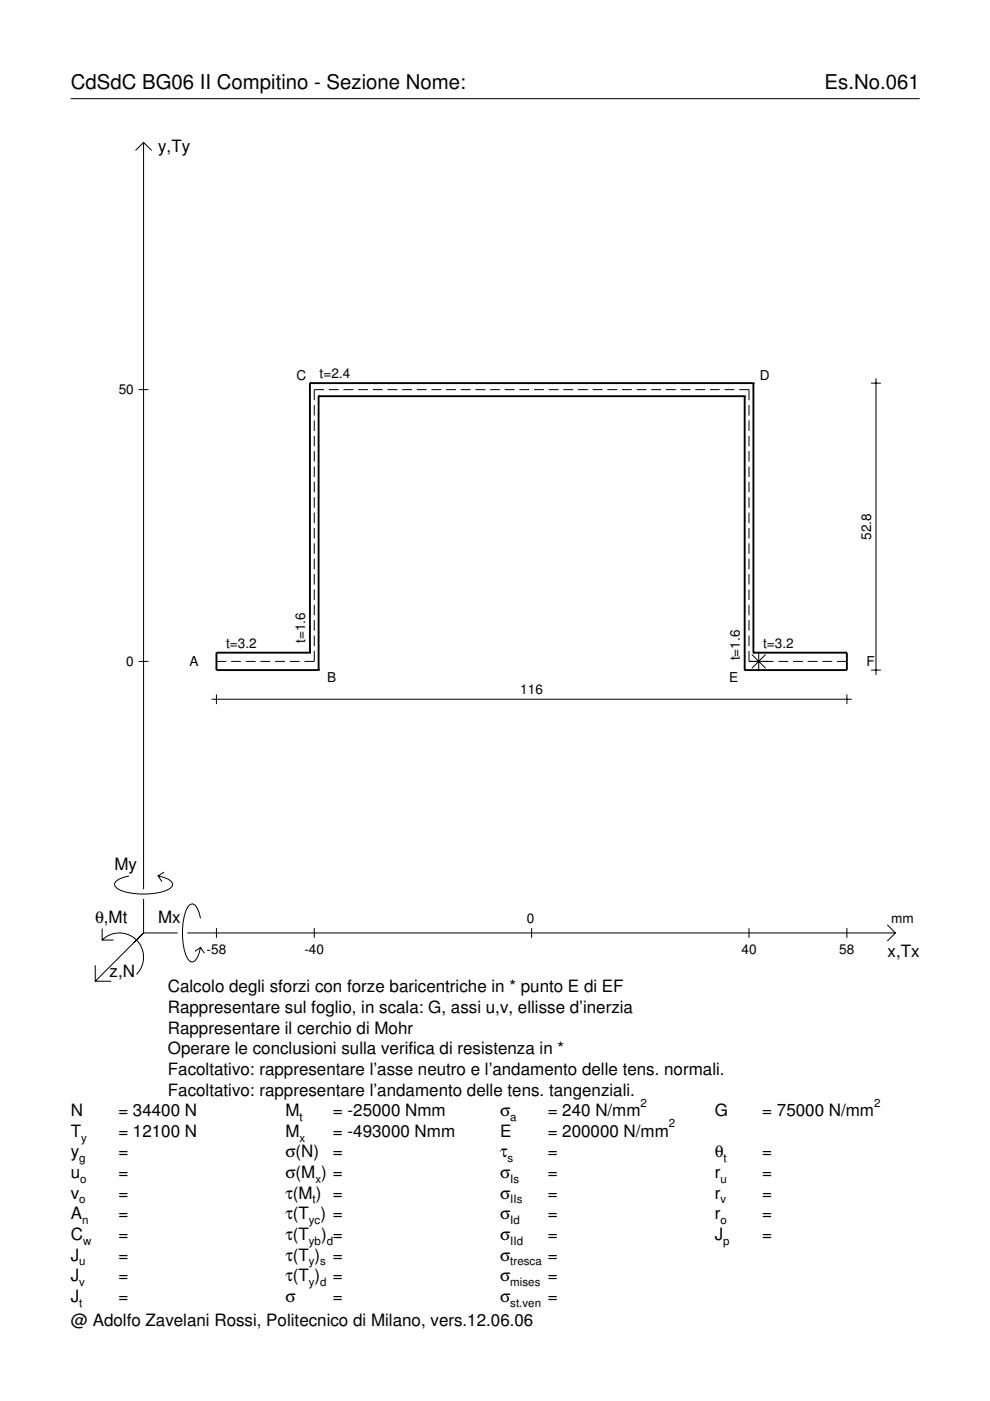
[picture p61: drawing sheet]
<svg xmlns="http://www.w3.org/2000/svg" width="210mm" height="297mm" viewBox="0 0 210 297" stroke-linecap="round" stroke-linejoin="round" font-family="sans-serif">
<defs><g id="words">
<g font-size="4.3">
<text x="15" y="18.9">CdSdC BG06 II Compitino - Sezione Nome:</text>
<text x="174.8" y="18.9">Es.No.061</text>
</g>
<g font-size="3.6">
<text x="33.5" y="32.3">y,Ty</text>
<text x="24.3" y="184.4">My</text>
<text x="20.1" y="195.7">θ,Mt</text>
<text x="33.5" y="195.7">Mx</text>
<text x="188.2" y="203">x,Tx</text>
<text x="23.2" y="207.1">z,N</text>
<text x="35.6" y="210.4">Calcolo degli sforzi con forze baricentriche in * punto E di EF</text>
<text x="35.6" y="214.8">Rappresentare sul foglio, in scala: G, assi u,v, ellisse d’inerzia</text>
<text x="35.6" y="219.2">Rappresentare il cerchio di Mohr</text>
<text x="35.6" y="223.5">Operare le conclusioni sulla verifica di resistenza in *</text>
<text x="35.6" y="227.9">Facoltativo: rappresentare l’asse neutro e l’andamento delle tens. normali.</text>
<text x="35.6" y="232.3">Facoltativo: rappresentare l’andamento delle tens. tangenziali.</text>
<text x="15" y="236.7">N</text>
<text x="25.1" y="236.7">= 34400 N</text>
<text x="60.5" y="236.7">M</text>
<text x="70.6" y="236.7">= -25000 Nmm</text>
<text x="106" y="236.7">σ</text>
<text x="116.1" y="236.7">= 240 N/mm</text>
<text x="151.5" y="236.7">G</text>
<text x="161.6" y="236.7">= 75000 N/mm</text>
<text x="15" y="241">T</text>
<text x="15" y="245.4">y</text>
<text x="25.1" y="241">= 12100 N</text>
<text x="25.1" y="245.4">=</text>
<text x="60.5" y="241">M</text>
<text x="60.5" y="245.4">σ(N)</text>
<text x="70.6" y="241">= -493000 Nmm</text>
<text x="70.6" y="245.4">=</text>
<text x="106" y="241">E</text>
<text x="106" y="245.4">τ</text>
<text x="116.1" y="241">= 200000 N/mm</text>
<text x="116.1" y="245.4">=</text>
<text x="151.5" y="245.4">θ</text>
<text x="161.6" y="245.4">=</text>
<text x="15" y="249.8">u</text>
<text x="25.1" y="249.8">=</text>
<text x="60.5" y="249.8">σ(M ) =</text>
<text x="106" y="249.8">σ</text>
<text x="116.1" y="249.8">=</text>
<text x="151.5" y="249.8">r</text>
<text x="161.6" y="249.8">=</text>
<text x="15" y="254.2">v</text>
<text x="25.1" y="254.2">=</text>
<text x="60.5" y="254.2">τ(M ) =</text>
<text x="106" y="254.2">σ</text>
<text x="116.1" y="254.2">=</text>
<text x="151.5" y="254.2">r</text>
<text x="161.6" y="254.2">=</text>
<text x="15" y="258.5">A</text>
<text x="15" y="262.9">C</text>
<text x="25.1" y="258.5">=</text>
<text x="25.1" y="262.9">=</text>
<text x="60.5" y="258.5">τ(T ) =</text>
<text x="60.5" y="262.9">τ(T</text>
<text x="68.1" y="262.9">) =</text>
<text x="106" y="258.5">σ</text>
<text x="106" y="262.9">σ</text>
<text x="116.1" y="258.5">=</text>
<text x="116.1" y="262.9">=</text>
<text x="151.5" y="258.5">r</text>
<text x="151.5" y="262.9">J</text>
<text x="161.6" y="258.5">=</text>
<text x="161.6" y="262.9">=</text>
<text x="15" y="267.3">J</text>
<text x="25.1" y="267.3">=</text>
<text x="60.5" y="267.3">τ(T )</text>
<text x="70.6" y="267.3">=</text>
<text x="106" y="267.3">σ</text>
<text x="116.1" y="267.3">=</text>
<text x="15" y="271.7">J</text>
<text x="25.1" y="271.7">=</text>
<text x="60.5" y="271.7">τ(T )</text>
<text x="70.6" y="271.7">=</text>
<text x="106" y="271.7">σ</text>
<text x="116.1" y="271.7">=</text>
<text x="15" y="281.2">@ Adolfo Zavelani Rossi, Politecnico di Milano, vers.12.06.06</text>
<text x="15" y="276">J</text>
<text x="25.1" y="276">=</text>
<text x="60.5" y="276">σ</text>
<text x="70.6" y="276">=</text>
<text x="106" y="276">σ</text>
<text x="116.1" y="276">=</text>
</g>
<g font-size="2.9">
<text x="25.2" y="83.6">50</text>
<text x="62.8" y="80.5">C</text>
<text x="67.8" y="80.2">t=2.4</text>
<text x="161.1" y="80.5">D</text>
<text x="184.7" y="114.5" transform="rotate(-90 184.7 114.5)">52.8</text>
<text x="47.9" y="137.4">t=3.2</text>
<text x="64.7" y="136.3" transform="rotate(-90 64.7 136.3)">t=1.6</text>
<text x="161.8" y="137.4">t=3.2</text>
<text x="26.8" y="141.2">0</text>
<text x="40.2" y="141.1">A</text>
<text x="156.9" y="140" transform="rotate(-90 156.9 140)">t=1.6</text>
<text x="183.7" y="141.1">F</text>
<text x="69.4" y="144.6">B</text>
<text x="110.3" y="147.2">116</text>
<text x="154.6" y="144.6">E</text>
<text x="111.7" y="195.7">0</text>
<text x="189" y="195.7">mm</text>
<text x="43.8" y="202.2">-58</text>
<text x="64.5" y="202.2">-40</text>
<text x="157.2" y="202.2">40</text>
<text x="178" y="202.2">58</text>
</g>
<g font-size="2.4">
<text x="63.5" y="237.7">t</text>
<text x="108.2" y="237.7">a</text>
<text x="135.8" y="234.7">2</text>
<text x="141.8" y="239">2</text>
<text x="185.3" y="234.7">2</text>
<text x="17.2" y="242">y</text>
<text x="63.5" y="242">x</text>
<text x="16.8" y="246.4">g</text>
<text x="17" y="250.8">o</text>
<text x="66.9" y="250.8">x</text>
<text x="107.6" y="246.4">s</text>
<text x="108.2" y="250.8">Is</text>
<text x="152.7" y="250.8">u</text>
<text x="153.4" y="246.4">t</text>
<text x="16.8" y="255.2">o</text>
<text x="66.3" y="255.2">t</text>
<text x="108.2" y="255.2">IIs</text>
<text x="152.7" y="255.2">v</text>
<text x="17.4" y="259.5">n</text>
<text x="17.6" y="263.9">w</text>
<text x="65.5" y="259.5">yc</text>
<text x="65.5" y="263.9">yb d</text>
<text x="108.2" y="259.5">Id</text>
<text x="108.2" y="263.9">IId</text>
<text x="152.7" y="259.5">o</text>
<text x="153.3" y="263.9">p</text>
<text x="16.8" y="268.3">u</text>
<text x="65.5" y="268.3">y s</text>
<text x="108.2" y="268.3">tresca</text>
<text x="16.8" y="272.7">v</text>
<text x="65.5" y="272.7">y d</text>
<text x="108.2" y="272.7">mises</text>
<text x="16.8" y="277">t</text>
<text x="108.2" y="277">st.ven</text>
</g>
</g></defs>
<g fill="none" stroke="#000" stroke-width=".21">
<path d="M15 20.9h180M28.7 31.9l1.7-1.7 1.8 1.7M30.4 30.2v158.3M29.4 82.6h2.1M66.6 85.9v2.2M66.6 89.1v2.3M66.6 92.4v2.2M66.6 95.6v2.3M66.6 98.9v2.2M68.7 82.6h-2.1v2.2M69.7 82.6h2.1M72.8 82.6h2.1"/>
<path d="M75.9 82.6h2.1M79.1 82.6h2M82.2 82.6h2M85.3 82.6h2M88.4 82.6h2.1M91.5 82.6h2.1M94.6 82.6h2.1M97.7 82.6h2.1M100.8 82.6h2.1M103.9 82.6h2.1M107 82.6h2.1M110.1 82.6h2.1"/>
<path d="M113.2 82.6h2.1M116.3 82.6h2.1M119.4 82.6h2.1M122.6 82.6h2M125.7 82.6h2M128.8 82.6h2M131.9 82.6h2.1M135 82.6h2.1M138.1 82.6h2.1M141.2 82.6h2.1M144.3 82.6h2.1M147.4 82.6h2.1"/>
<path d="M150.5 82.6h2.1M153.6 82.6h2.1M156.7 82.6h2.1v2.2M158.8 85.9v2.2M158.8 89.1v2.3M158.8 92.4v2.2M158.8 95.6v2.3M158.8 98.9v2.2M184.7 81.2h2.1M185.7 80.2v62.9M66.6 102.2v2.2M66.6 105.4v2.3"/>
<path d="M66.6 108.7v2.2M66.6 111.9v2.3M66.6 115.2v2.2M66.6 118.5v2.2M158.8 102.2v2.2M158.8 105.4v2.3M158.8 108.7v2.2M158.8 111.9v2.3M158.8 115.2v2.2M158.8 118.5v2.2M66.6 138v2.2h-2.1M66.6 121.7v2.2"/>
<path d="M66.6 125v2.2M66.6 128.2v2.3M66.6 131.5v2.2M66.6 134.7v2.3M158.8 138v2.2h5.2M158.8 121.7v2.2M158.8 125v2.2M158.8 128.2v2.3M158.8 131.5v2.2M158.8 134.7v2.3M159.4 138.8l2.9 2.9M160.9 138.2v4.1"/>
<path d="M162.3 138.8l-2.9 2.9M29.4 140.2h2.1M44.9 148.3h135.7M45.9 140.2h2.1M45.9 147.2v2.1M49 140.2h2.1M52.1 140.2h2.1M55.2 140.2h2.1M58.3 140.2h2.1M61.4 140.2h2.1M165 140.2h2.1M168.1 140.2h2.1"/>
<path d="M171.3 140.2h2M174.4 140.2h2M177.5 140.2h2.1M179.6 147.2v2.1M184.7 142.1h2.1M21.7 199.3a5.1 5.1 0 0 1 7.2 0 5.1 5.1 0 0 1 0 7.3M21.7 196.9v2.4h2.4M27.3 185.7a3.6 3.6 0 0 0-3 1.7l.1 .5a5.6 5.6 0 0 0 3.8 1.5 13.4 13.4 0 0 0 7.8-1l.5-.5 .1-.5a3.6 3.6 0 0 0-3.1-1.7l.8 1.2M30.4 190.6v7.2M30.4 197.8l-10.2 10.2M30.4 197.8h7.2M34.7 184.9l-1.2 .8"/>
<path d="M39.7 197.8h150.1M42.5 194.7a3.6 3.6 0 0 0-1.7-3.1l-.5 .2a5.7 5.7 0 0 0-1.5 3.7 13.3 13.3 0 0 0 1 7.9l.5 .5 .5 .1a3.6 3.6 0 0 0 1.7-3.1l-1.2 .8M45.9 196.8v2M66.6 196.8v2M112.7 196.8v2M158.8 196.8v2M179.6 196.8v2M188.1 196.1l1.7 1.7-1.7 1.7M20.2 204.7v3.3h3.4M42.5 200.9l.8 1.2"/>
</g>
<g fill="none" stroke="#000" stroke-width=".4">
<path d="M65.7 81.2h.1M65.7 81.2v57.2M65.7 81.2h94M67.5 84h.1M67.5 84v58.1M67.5 84h90.4M157.9 84h.1M157.9 84v58.1M159.7 81.2h.1M159.7 81.2v57.2M65.7 138.4h.1M65.7 138.4h-19.8v3.7h21.6"/>
<path d="M159.7 138.4h.1M159.7 138.4h19.9v3.7h-21.7M67.5 142.1h.1M157.9 142.1h.1"/>
</g>
<use href="#words"/>
</svg>
